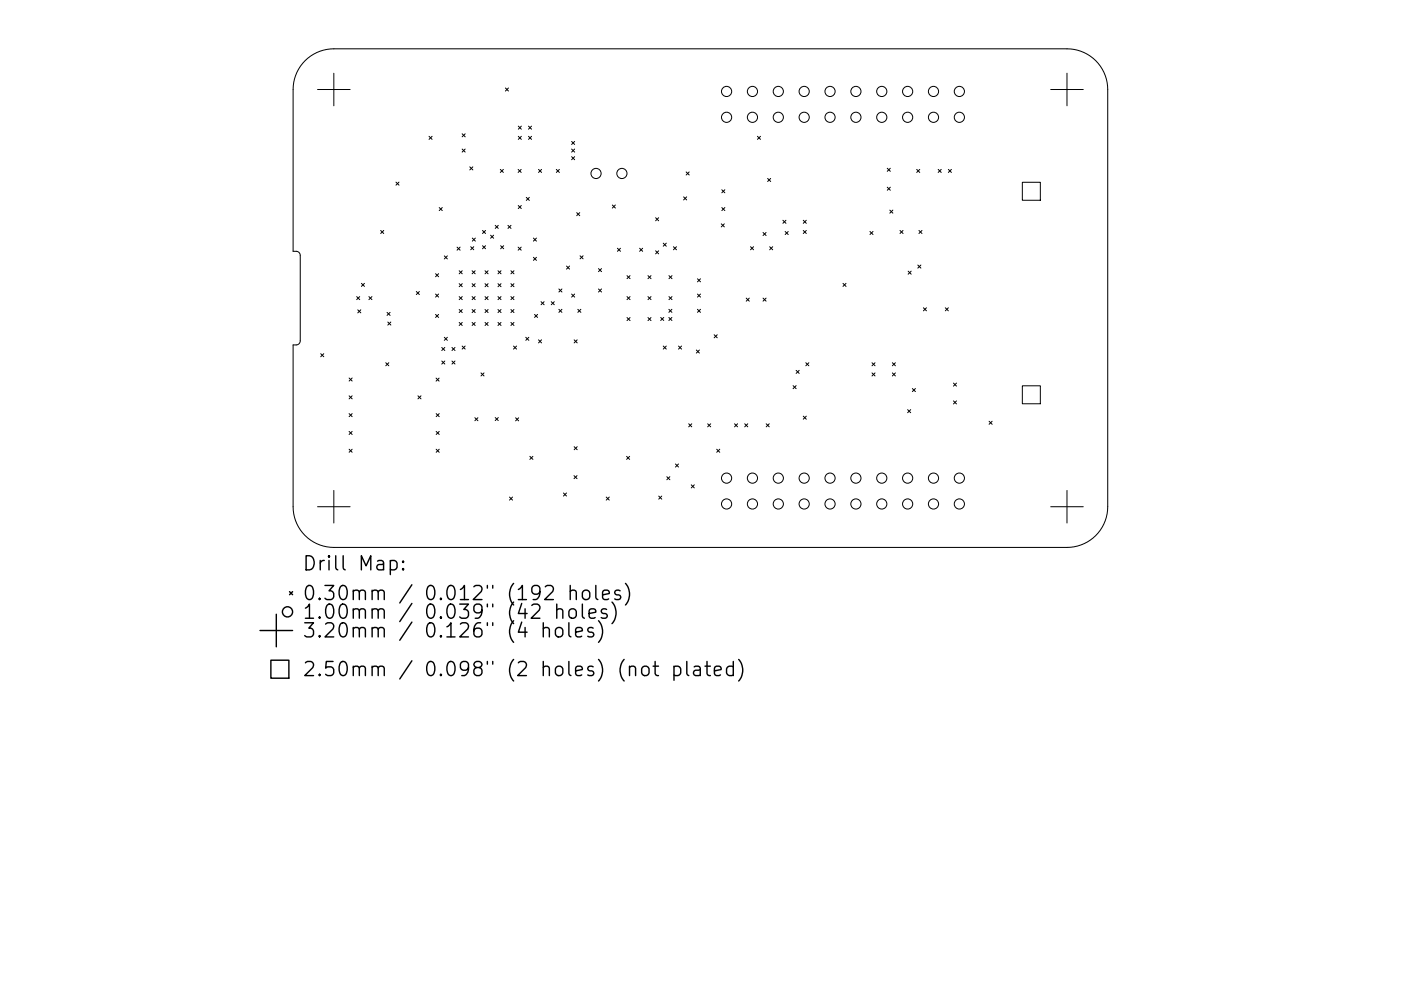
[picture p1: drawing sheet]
<svg xmlns="http://www.w3.org/2000/svg" width="297mm" height="210mm" viewBox="0 0 297 210" stroke-linecap="round" stroke-linejoin="round" font-family="sans-serif">
<defs><g id="words">
<g font-size="4.2">
<text x="64" y="121.1">Drill Map:</text>
<text x="64" y="127.4">0.30mm / 0.012&quot; (192 holes)</text>
<text x="64" y="131.3">1.00mm / 0.039&quot; (42 holes)</text>
<text x="64" y="135.3">3.20mm / 0.126&quot; (4 holes)</text>
<text x="64" y="143.5">2.50mm / 0.098&quot; (2 holes) (not plated)</text>
</g>
</g></defs>
<path d="M64.7 12.9a8.6 8.6 0 0 1 6.1-2.5h155.4a8.6 8.6 0 0 1 8.7 8.6v88.5a8.6 8.6 0 0 1-8.7 8.6h-155.4a8.6 8.6 0 0 1-8.7-8.6v-34.3h.7a.86 .86 0 0 0 .9-.9v-18.1a.86 .86 0 0 0-.9-.9h-.7v-34.3a8.6 8.6 0 0 1 2.6-6.1z" fill="none" stroke="#000" stroke-width=".22"/>
<g fill="none" stroke="#000" stroke-width=".21">
<path d="M67.3 19h6.9M70.8 15.5v6.9M107.2 18.7l.6 .6M107.8 18.7l-.6 .6M222.8 19h6.9M226.2 15.5v6.9M83.9 38.6l.7 .7M84.6 38.6l-.7 .7M91 28.9l.6 .7M91.6 28.9l-.6 .7M98 28.4l.6 .6M98 31.6l.6 .7"/>
<path d="M98.6 31.6l-.6 .7M98.6 28.4l-.6 .6M99.6 35.4l.6 .6M100.2 35.4l-.6 .6M106.1 35.9l.6 .7M106.7 35.9l-.6 .7M109.9 35.9l.6 .7M109.9 26.8l.6 .6M109.9 28.9l.6 .7M110.5 35.9l-.6 .7M110.5 26.8l-.6 .6M110.5 28.9l-.6 .7"/>
<path d="M112.1 28.9l.6 .7M112.1 26.8l.6 .6M112.7 26.8l-.6 .6M112.7 28.9l-.6 .7M114.2 35.9l.6 .7M114.8 35.9l-.6 .7M118 35.9l.6 .7M118.6 35.9l-.6 .7M121.2 30l.6 .7M121.2 31.6l.6 .7M121.2 33.2l.6 .7M121.8 30l-.6 .7"/>
<path d="M121.8 33.2l-.6 .7M121.8 31.6l-.6 .7M145.5 36.5l.6 .6M146.1 36.5l-.6 .6M160.6 28.9l.6 .7M161.2 28.9l-.6 .7M162.8 37.9l.6 .6M163.4 37.9l-.6 .6M188.1 35.7l.7 .7M188.1 39.7l.7 .7M188.8 35.7l-.7 .7M188.8 39.7l-.7 .7"/>
<path d="M194.4 35.9l.6 .7M195 35.9l-.6 .7M198.9 35.9l.7 .7M199.6 35.9l-.7 .7M201.1 35.9l.6 .7M201.7 35.9l-.6 .7M216.8 38.7h3.8v3.8h-3.8zM80.7 48.9l.7 .6M81.4 48.9l-.7 .6M92.3 58.1l.7 .6M93 58.1l-.7 .6M93.1 44l.7 .7"/>
<path d="M93.8 44l-.7 .7M94.2 54.3l.7 .6M94.9 54.3l-.7 .6M96.9 52.4l.6 .7M97.4 57.4l.6 .7M97.5 52.4l-.6 .7M98 57.4l-.6 .7M99.8 52.3l.6 .7M100.1 57.4l.6 .7M100.1 50.5l.7 .7M100.4 52.3l-.6 .7M100.7 57.4l-.6 .7"/>
<path d="M100.8 50.5l-.7 .7M102.3 48.9l.6 .6M102.3 52.1l.6 .7M102.8 57.4l.7 .7M102.9 48.9l-.6 .6M102.9 52.1l-.6 .7M103.5 57.4l-.7 .7M104 49.9l.7 .6M104.7 49.9l-.7 .6M105 47.8l.6 .7M105.6 57.4l.6 .7M105.6 47.8l-.6 .7"/>
<path d="M106.1 52.1l.7 .7M106.2 57.4l-.6 .7M106.8 52.1l-.7 .7M107.7 47.8l.6 .7M108.3 57.4l.7 .7M108.3 47.8l-.6 .7M109 57.4l-.7 .7M109.9 52.4l.6 .7M109.9 43.6l.6 .7M110.5 52.4l-.6 .7M110.5 43.6l-.6 .7M111.6 41.9l.6 .6"/>
<path d="M112.2 41.9l-.6 .6M113.1 54.6l.6 .6M113.1 50.5l.6 .7M113.7 54.6l-.6 .6M113.7 50.5l-.6 .7M120.1 56.4l.7 .7M120.8 56.4l-.7 .7M122.3 45.1l.6 .7M122.9 45.1l-.6 .7M123 54.3l.6 .6M123.6 54.3l-.6 .6M126.9 57l.6 .6"/>
<path d="M127.5 57l-.6 .6M129.8 43.5l.7 .6M130.5 43.5l-.7 .6M130.9 52.7l.7 .6M131.6 52.7l-.7 .6M132.9 58.5l.7 .6M133.6 58.5l-.7 .6M135.6 52.7l.7 .6M136.3 52.7l-.7 .6M137.4 58.5l.6 .6M138 58.5l-.6 .6M139 53.2l.6 .7"/>
<path d="M139 46.2l.6 .6M139.6 53.2l-.6 .7M139.6 46.2l-.6 .6M140.6 51.6l.7 .6M141.3 51.6l-.7 .6M141.8 58.5l.7 .6M142.5 58.5l-.7 .6M142.8 52.3l.6 .7M143.4 52.3l-.6 .7M144.9 41.8l.7 .6M145.6 41.8l-.7 .6M147.9 59.1l.6 .7"/>
<path d="M148.5 59.1l-.6 .7M152.9 47.5l.7 .6M153 40.3l.7 .6M153 44l.7 .7M153.6 47.5l-.7 .6M153.7 40.3l-.7 .6M153.7 44l-.7 .7M159.1 52.3l.7 .7M159.8 52.3l-.7 .7M161.8 49.3l.6 .7M162.4 49.3l-.6 .7M163.2 52.3l.6 .7"/>
<path d="M163.8 52.3l-.6 .7M166 46.7l.6 .7M166.5 49.1l.6 .7M166.6 46.7l-.6 .7M167.1 49.1l-.6 .7M170.3 46.7l.7 .7M170.3 48.9l.7 .6M171 46.7l-.7 .7M171 48.9l-.7 .6M184.4 49.1l.7 .7M185.1 49.1l-.7 .7M188.7 44.6l.6 .6"/>
<path d="M189.3 44.6l-.6 .6M190.8 48.9l.7 .6M191.5 48.9l-.7 .6M192.5 57.5l.7 .7M193.2 57.5l-.7 .7M194.6 56.2l.6 .7M194.8 48.9l.7 .6M195.2 56.2l-.6 .7M195.5 48.9l-.7 .6M68 75l.6 .7M68.6 75l-.6 .7M75.6 62.9l.7 .7"/>
<path d="M75.9 65.7l.6 .7M76.3 62.9l-.7 .7M76.5 65.7l-.6 .7M76.6 60.1l.7 .7M77.3 60.1l-.7 .7M78.2 62.9l.7 .7M78.9 62.9l-.7 .7M81.8 77l.6 .6M82.1 66.3l.6 .6M82.2 68.3l.7 .7M82.4 77l-.6 .6M82.7 66.3l-.6 .6"/>
<path d="M82.9 68.3l-.7 .7M88.3 61.8l.6 .7M88.9 61.8l-.6 .7M92.3 62.4l.7 .6M92.3 66.7l.7 .7M93 62.4l-.7 .6M93 66.7l-.7 .7M93.7 73.7l.6 .7M93.7 76.6l.6 .6M94.2 71.6l.7 .6M94.3 73.7l-.6 .7M94.3 76.6l-.6 .6"/>
<path d="M94.9 71.6l-.7 .6M95.8 73.7l.7 .7M95.8 76.6l.7 .6M96.5 73.7l-.7 .7M96.5 76.6l-.7 .6M97.4 60.2l.6 .6M97.4 62.9l.6 .7M97.4 65.7l.6 .6M97.4 68.4l.6 .7M98 73.4l.6 .7M98 68.4l-.6 .7M98 60.2l-.6 .6"/>
<path d="M98 62.9l-.6 .7M98 65.7l-.6 .6M98.6 73.4l-.6 .7M100.1 60.2l.6 .6M100.1 62.9l.6 .7M100.1 65.7l.6 .6M100.1 68.4l.6 .7M100.7 65.7l-.6 .6M100.7 60.2l-.6 .6M100.7 62.9l-.6 .7M100.7 68.4l-.6 .7M102 79.1l.6 .7"/>
<path d="M102.6 79.1l-.6 .7M102.8 62.9l.7 .7M102.8 65.7l.7 .6M102.8 68.4l.7 .7M102.8 60.2l.7 .6M103.5 62.9l-.7 .7M103.5 60.2l-.7 .6M103.5 65.7l-.7 .6M103.5 68.4l-.7 .7M105.6 65.7l.6 .6M105.6 68.4l.6 .7M105.6 62.9l.6 .7"/>
<path d="M105.6 60.2l.6 .6M106.2 60.2l-.6 .6M106.2 62.9l-.6 .7M106.2 65.7l-.6 .6M106.2 68.4l-.6 .7M108.3 62.9l.7 .7M108.3 68.4l.7 .7M108.3 65.7l.7 .6M108.3 60.2l.7 .6M108.9 73.4l.6 .7M109 60.2l-.7 .6M109 62.9l-.7 .7"/>
<path d="M109 65.7l-.7 .6M109 68.4l-.7 .7M109.5 73.4l-.6 .7M111.5 71.6l.6 .6M112.1 71.6l-.6 .6M113.3 66.7l.7 .7M114 66.7l-.7 .7M114.2 72.1l.6 .6M114.7 64l.7 .7M114.8 72.1l-.6 .6M115.4 64l-.7 .7M116.9 64l.6 .7"/>
<path d="M117.5 64l-.6 .7M118.5 65.6l.6 .7M118.5 61.3l.6 .7M119.1 61.3l-.6 .7M119.1 65.6l-.6 .7M121.2 62.4l.6 .6M121.7 72.1l.7 .6M121.8 62.4l-.6 .6M122.4 72.1l-.7 .6M122.5 65.6l.7 .7M123.2 65.6l-.7 .7M126.9 61.3l.6 .7"/>
<path d="M127.5 61.3l-.6 .7M132.9 67.4l.7 .6M132.9 62.9l.7 .7M133.6 62.9l-.7 .7M133.6 67.4l-.7 .6M137.4 62.9l.6 .7M137.4 67.4l.6 .6M138 62.9l-.6 .7M138 67.4l-.6 .6M140.1 67.4l.6 .6M140.6 73.4l.7 .7M140.7 67.4l-.6 .6"/>
<path d="M141.3 73.4l-.7 .7M141.8 67.4l.7 .6M141.8 65.6l.7 .7M141.8 62.9l.7 .7M142.5 67.4l-.7 .6M142.5 65.6l-.7 .7M142.5 62.9l-.7 .7M143.9 73.4l.6 .7M144.5 73.4l-.6 .7M147.6 74.3l.7 .6M147.9 65.6l.6 .7M147.9 62.4l.6 .6"/>
<path d="M148.3 74.3l-.7 .6M148.5 65.6l-.6 .7M148.5 62.4l-.6 .6M151.4 71l.7 .7M152.1 71l-.7 .7M158.2 63.3l.7 .6M158.9 63.3l-.7 .6M161.8 63.3l.6 .6M162.4 63.3l-.6 .6M168.8 78.6l.6 .6M169.4 78.6l-.6 .6M170.8 77l.7 .6"/>
<path d="M171.5 77l-.7 .6M178.7 60.1l.7 .7M179.4 60.1l-.7 .7M184.9 77l.6 .6M184.9 79.1l.6 .7M185.5 77l-.6 .6M185.5 79.1l-.6 .7M189.2 77l.6 .6M189.2 79.1l.6 .7M189.8 77l-.6 .6M189.8 79.1l-.6 .7M195.8 65.3l.6 .6"/>
<path d="M196.4 65.3l-.6 .6M200.4 65.3l.7 .6M201.1 65.3l-.7 .6M74 80.2l.7 .6M74 84l.7 .6M74 87.8l.7 .6M74 91.5l.7 .7M74 95.3l.7 .7M74.7 80.2l-.7 .6M74.7 84l-.7 .6M74.7 87.8l-.7 .6M74.7 91.5l-.7 .7"/>
<path d="M74.7 95.3l-.7 .7M88.6 84l.7 .6M89.3 84l-.7 .6M92.5 80.2l.6 .7M92.5 87.8l.6 .6M92.5 91.5l.6 .7M92.5 95.3l.6 .7M93.1 80.2l-.6 .7M93.1 87.8l-.6 .6M93.1 91.5l-.6 .7M93.1 95.3l-.6 .7M100.7 88.6l.6 .7"/>
<path d="M101.3 88.6l-.6 .7M105 88.6l.6 .6M105.6 88.6l-.6 .6M109.3 88.6l.7 .7M110 88.6l-.7 .7M112.3 96.8l.7 .7M113 96.8l-.7 .7M121.7 94.8l.7 .6M122.4 94.8l-.7 .6M132.8 96.8l.7 .7M133.5 96.8l-.7 .7M143.2 98.4l.7 .7"/>
<path d="M143.9 98.4l-.7 .7M146 89.9l.7 .7M146.7 89.9l-.7 .7M150 89.9l.7 .7M150.7 89.9l-.7 .7M152 95.3l.6 .7M152.6 95.3l-.6 .7M155.7 89.9l.7 .7M156.4 89.9l-.7 .7M157.9 89.9l.6 .7M158.5 89.9l-.6 .7M162.4 89.9l.7 .7"/>
<path d="M163.1 89.9l-.7 .7M168.1 81.8l.7 .7M168.8 81.8l-.7 .7M170.3 88.3l.7 .6M171 88.3l-.7 .6M192.4 86.9l.7 .7M193.1 86.9l-.7 .7M193.4 82.4l.7 .7M194.1 82.4l-.7 .7M202.2 81.3l.6 .6M202.2 85.1l.6 .6M202.8 81.3l-.6 .6"/>
<path d="M202.8 85.1l-.6 .6M209.7 89.4l.7 .6M210.4 89.4l-.7 .6M216.8 81.9h3.8v3.8h-3.8zM67.3 107.5h6.9M70.8 104.1v6.9M108 105.5l.7 .6M108.7 105.5l-.7 .6M119.5 104.6l.6 .6M120.1 104.6l-.6 .6M121.7 100.9l.6 .7M122.3 100.9l-.6 .7"/>
<path d="M128.5 105.5l.7 .6M129.2 105.5l-.7 .6M139.7 105.3l.6 .6M140.3 105.3l-.6 .6M141.4 101.1l.6 .7M142 101.1l-.6 .7M146.6 102.9l.6 .6M147.2 102.9l-.6 .6M222.8 107.5h6.9M226.2 104.1v6.9"/>
<circle cx="154" cy="19.4" r="1.08"/>
<circle cx="159.5" cy="19.4" r="1.08"/>
<circle cx="165" cy="19.4" r="1.08"/>
<circle cx="170.5" cy="19.4" r="1.08"/>
<circle cx="176" cy="19.4" r="1.08"/>
<circle cx="181.5" cy="19.4" r="1.08"/>
<circle cx="187" cy="19.4" r="1.08"/>
<circle cx="192.4" cy="19.4" r="1.08"/>
<circle cx="197.9" cy="19.4" r="1.08"/>
<circle cx="203.4" cy="19.4" r="1.08"/>
<circle cx="126.4" cy="36.8" r="1.08"/>
<circle cx="131.9" cy="36.8" r="1.08"/>
<circle cx="154" cy="24.9" r="1.08"/>
<circle cx="159.5" cy="24.9" r="1.08"/>
<circle cx="165" cy="24.9" r="1.08"/>
<circle cx="170.5" cy="24.9" r="1.08"/>
<circle cx="176" cy="24.9" r="1.08"/>
<circle cx="181.5" cy="24.9" r="1.08"/>
<circle cx="187" cy="24.9" r="1.08"/>
<circle cx="192.4" cy="24.9" r="1.08"/>
<circle cx="197.9" cy="24.9" r="1.08"/>
<circle cx="203.4" cy="24.9" r="1.08"/>
<circle cx="154" cy="101.4" r="1.08"/>
<circle cx="154" cy="106.9" r="1.08"/>
<circle cx="159.5" cy="106.9" r="1.08"/>
<circle cx="159.5" cy="101.4" r="1.08"/>
<circle cx="165" cy="101.4" r="1.08"/>
<circle cx="165" cy="106.9" r="1.08"/>
<circle cx="170.5" cy="101.4" r="1.08"/>
<circle cx="170.5" cy="106.9" r="1.08"/>
<circle cx="176" cy="101.4" r="1.08"/>
<circle cx="176" cy="106.9" r="1.08"/>
<circle cx="181.5" cy="106.9" r="1.08"/>
<circle cx="181.5" cy="101.4" r="1.08"/>
<circle cx="187" cy="106.9" r="1.08"/>
<circle cx="187" cy="101.4" r="1.08"/>
<circle cx="192.4" cy="106.9" r="1.08"/>
<circle cx="192.4" cy="101.4" r="1.08"/>
<circle cx="197.9" cy="106.9" r="1.08"/>
<circle cx="197.9" cy="101.4" r="1.08"/>
<circle cx="203.4" cy="106.9" r="1.08"/>
<circle cx="203.4" cy="101.4" r="1.08"/>
</g>
<g fill="none" stroke="#000" stroke-width=".3">
<path d="M82.8 119.1l.8-.2 .6 .6v.8l-.3 .5-.3 .1-.8-.1M85.5 119.1l.1 .1-.1 .1-.2-.1 .2-.1v.2M55.1 133.8h6.9M58.6 130.3v6.9M61.4 125.5l.6 .7M62 125.5l-.6 .7M85.5 120.6l.1 .2-.1 .1-.2-.1 .2-.2v.3M115.2 133.4a.74 .74 0 0 1 1.3 .2v1.5M115.2 132.1v3M117.9 133.4a.81 .81 0 0 1 .8-.3 .81 .81 0 0 1 .6 .6v.9a.81 .81 0 0 1-.8 .6 .81 .81 0 0 1-.7-.6v-.9zM118 129.5a.74 .74 0 0 1 1.3 .1v1.6M118 128.2v3"/>
<path d="M120.6 132.1v2.6l.4 .4M120.9 125.5a.74 .74 0 0 1 1.3 .1v1.6M120.9 129.3a.81 .81 0 0 1 1.3 .4v.9a.81 .81 0 0 1-.8 .6 .81 .81 0 0 1-.8-.6v-.9zM120.9 124.2v3M122 134.1l1.5-.3-.2-.5-.8-.2-.5 .5v1.1l.2 .3 .3 .1 .8-.1M123.5 128.2v2.5l.4 .5M123.6 125.5a.81 .81 0 0 1 .8-.3 .81 .81 0 0 1 .6 .6v.8a.81 .81 0 0 1-.7 .6 .81 .81 0 0 1-.8-.6v-.8zM124.9 130.2l1.4-.3-.1-.6-.9-.1-.4 .4v1.1l.1 .3 .3 .2 .9-.2M125.8 133.3l-.8-.2-.4 .5 .2 .4 1 .3 .1 .3-.1 .4-.3 .1-.9-.1M126.3 124.2v2.6l.5 .4M126.9 131.7a3.4 3.4 0 0 1 0 4.6M127.8 126.2l1.4-.3-.2-.5-.8-.2-.4 .4v1.2l.1 .3 .3 .1 .8-.1"/>
<path d="M128.6 129.3l-.7-.1-.4 .4 .1 .4 1 .3 .2 .3-.2 .4-.3 .2-.8-.2M129.8 127.7a3.4 3.4 0 0 1 0 4.6M131.5 125.4l-.7-.2-.5 .4 .2 .5 1 .3 .1 .2-.1 .5-.3 .1-.9-.1M132.6 123.8a3.4 3.4 0 0 1 0 4.6M156.6 139.9a3.4 3.4 0 0 1 0 4.6M57.4 140.1h3.8v3.8h-3.8zM136.2 141.6a.81 .81 0 0 1 .8-.3 .81 .81 0 0 1 .6 .6v.9a.81 .81 0 0 1-.8 .6 .81 .81 0 0 1-.8-.6v-.9zM138.5 141.3h1.1M138.9 140.3v2.6l.1 .3 .6 .1M142.9 141.5l.9-.2 .5 .6v.9l-.3 .4-.2 .1-.9-.1M142.9 141.3v3M145.6 140.3v2.6l.4 .4"/>
<path d="M147.2 141.5l.3-.2 .8 .2 .2 .3v1.5M148.5 142.1l-1 .1a.59 .59 0 0 0-.5 .6 .59 .59 0 0 0 .5 .5l1-.1M149.5 141.3h1.1M149.9 140.3v2.6l.1 .3 .6 .1M151.5 142.3l1.4-.2-.1-.6-.9-.2-.4 .5v1.1l.1 .3 .3 .1 .9-.1M155.5 141.5l-.9-.2-.6 .6v.9l.3 .4 .3 .1 .9-.1M155.5 140.3v3"/>
<circle cx="61" cy="129.8" r="1.08"/>
</g>
<use href="#words"/>
</svg>
